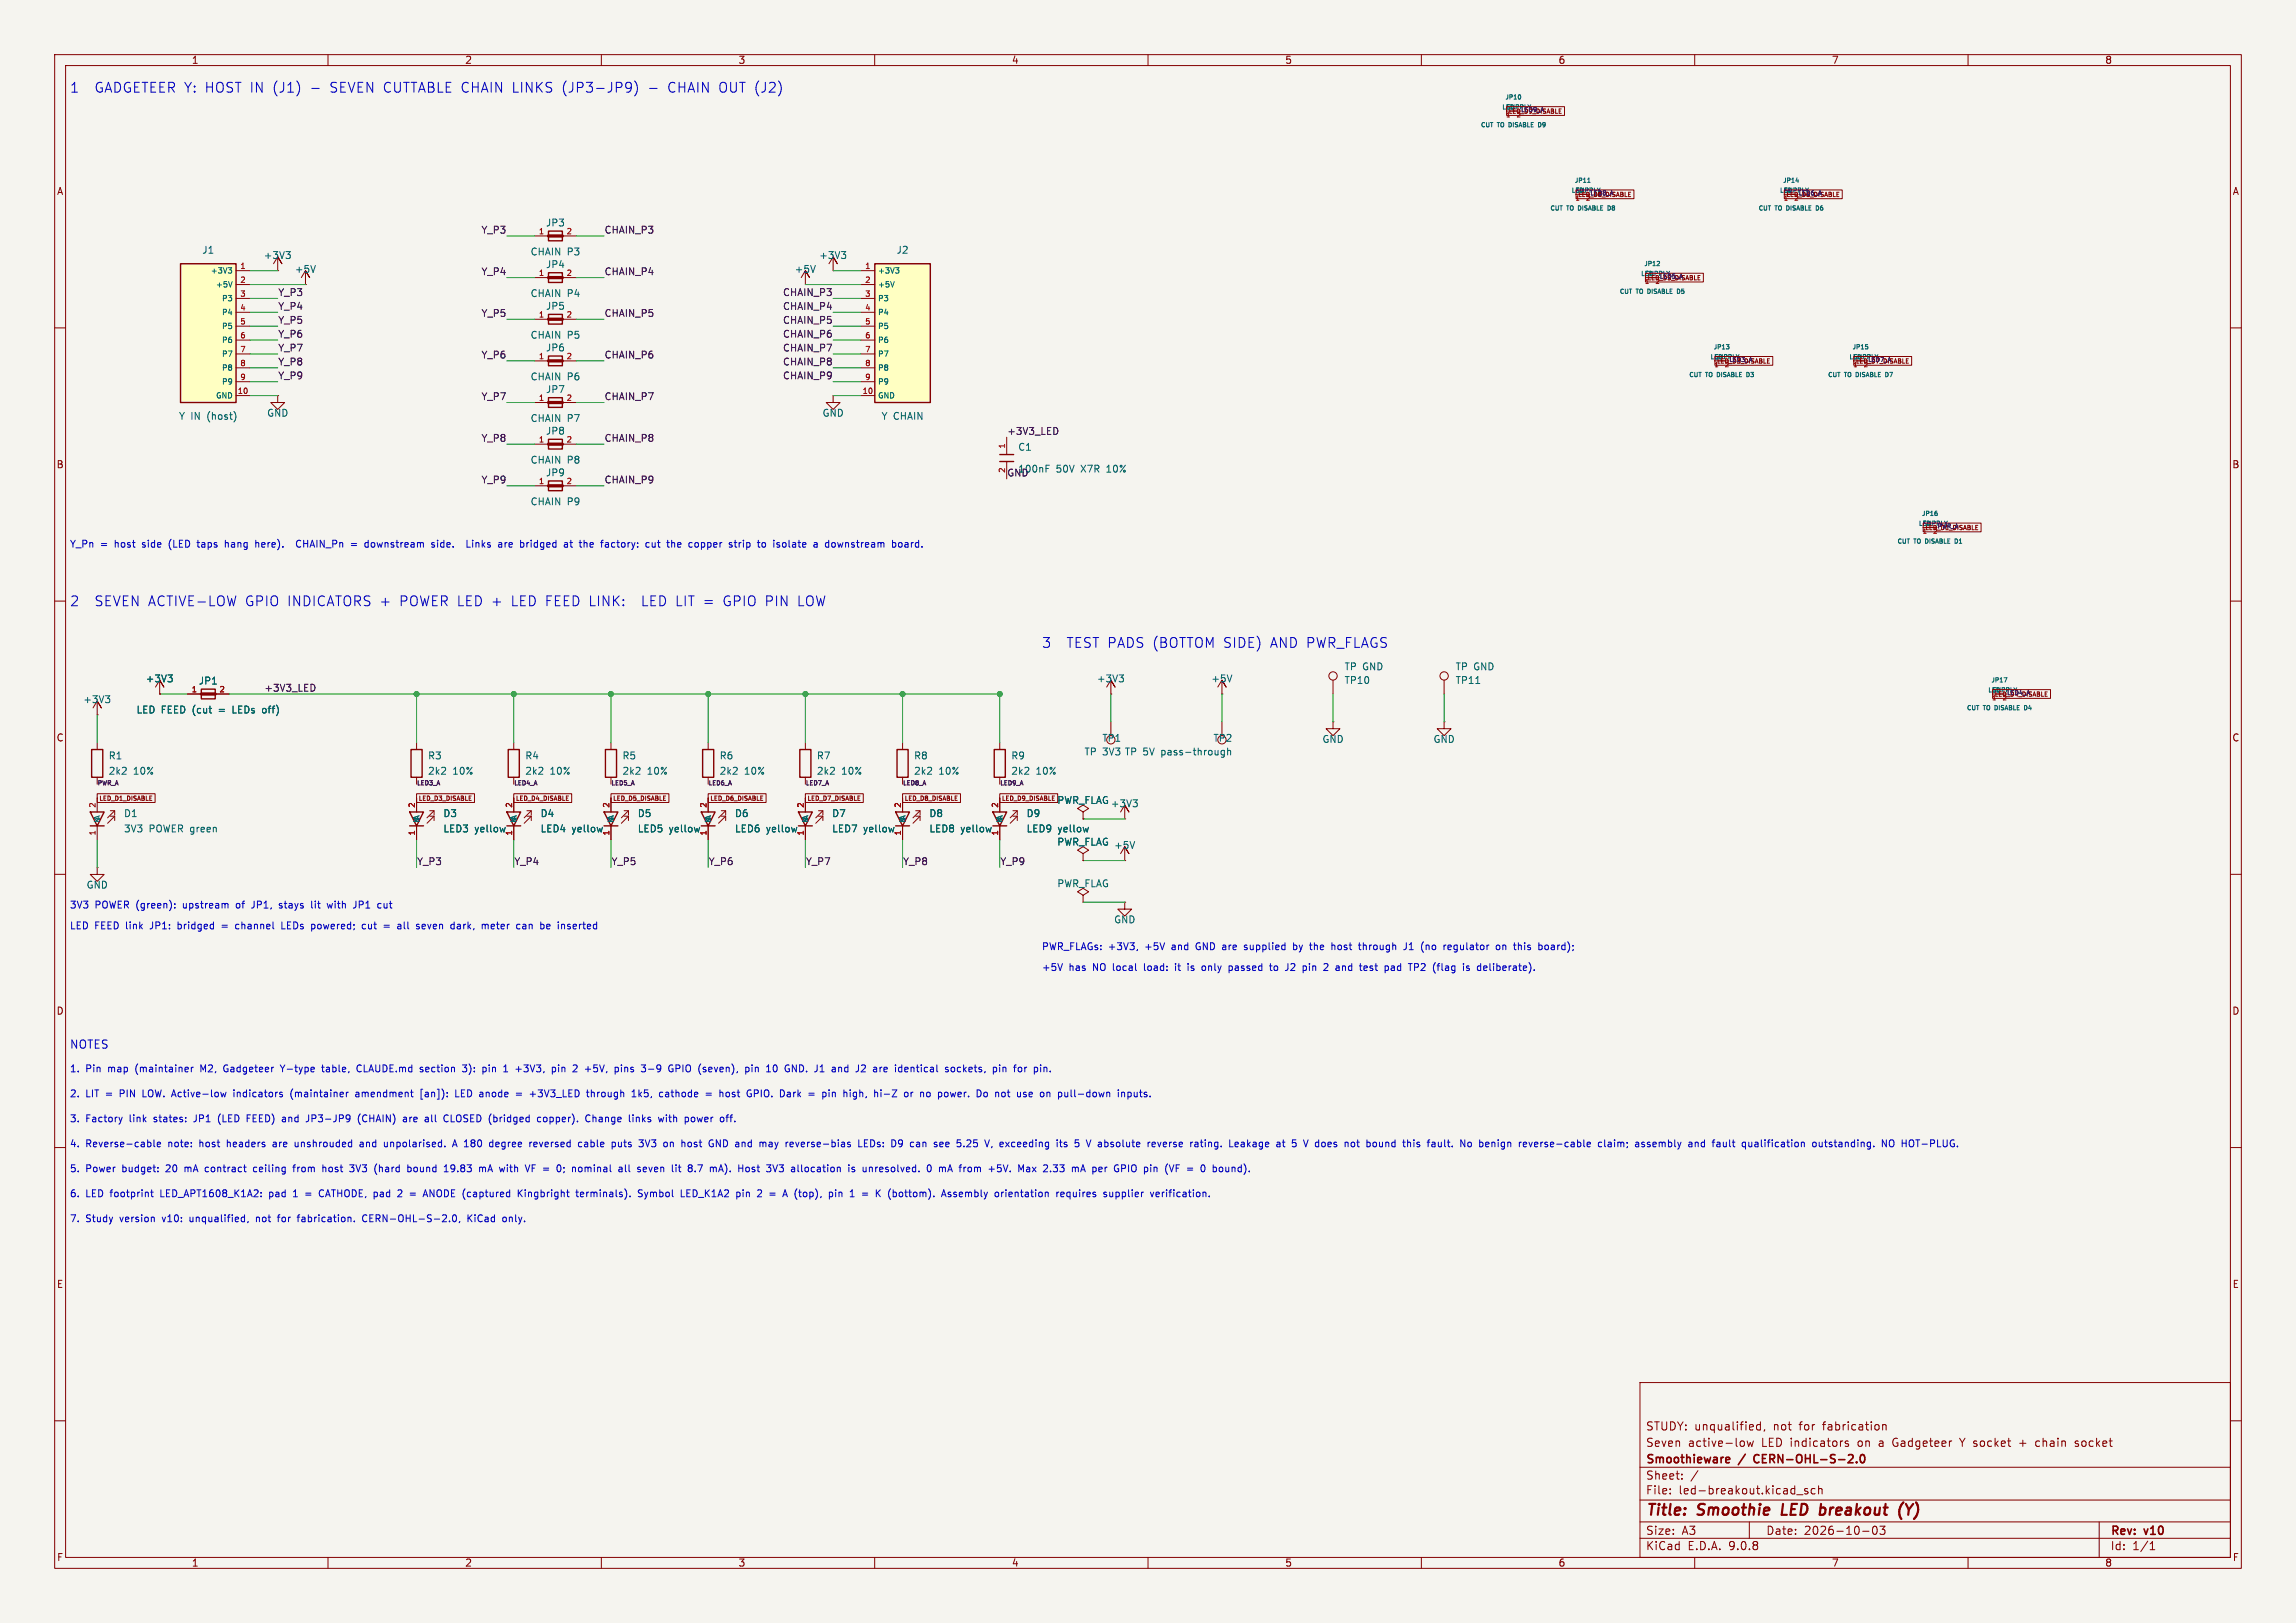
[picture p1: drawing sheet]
<svg xmlns="http://www.w3.org/2000/svg" width="420mm" height="297mm" viewBox="0 0 420 297" stroke-linecap="round" stroke-linejoin="round" font-family="sans-serif">
<defs><g id="words">
<g font-size="2.8" fill="#840000">
<text x="301" y="277.9">Title:</text>
<text x="310.6" y="277.9">Smoothie</text>
<text x="326.8" y="277.9">LED</text>
<text x="334.5" y="277.9">breakout</text>
<text x="349.8" y="277.9">(Y)</text>
</g>
<g font-size="2.5" fill="#0000c2">
<text x="12.7" y="17.2">1</text>
<text x="17.4" y="17.2">GADGETEER Y: HOST IN (J1)</text>
<text x="57.2" y="17.2">-</text>
<text x="60.9" y="17.2">SEVEN CUTTABLE CHAIN LINKS</text>
<text x="103.7" y="17.2">(JP3-JP9)</text>
<text x="119.6" y="17.2">-</text>
<text x="123.3" y="17.2">CHAIN OUT (J2)</text>
<text x="12.7" y="111.2">2</text>
<text x="17.4" y="111.2">SEVEN ACTIVE-LOW</text>
<text x="45.1" y="111.2">GPIO INDICATORS +</text>
<text x="73.6" y="111.2">POWER LED +</text>
<text x="94.2" y="111.2">LED FEED LINK:</text>
<text x="118.5" y="111.2">LED LIT =</text>
<text x="133.7" y="111.2">GPIO PIN</text>
<text x="147.5" y="111.2">LOW</text>
<text x="190.5" y="118.8">3</text>
<text x="195.2" y="118.8">TEST PADS (BOTTOM SIDE)</text>
<text x="232.7" y="118.8">AND PWR_FLAGS</text>
</g>
<text font-size="2.1" fill="#0000c2" x="12.7" y="192.2">NOTES</text>
<g font-size="2.1" fill="#840000">
<text x="301" y="262">STUDY: unqualified,</text>
<text x="324.4" y="262">not</text>
<text x="329.3" y="262">for</text>
<text x="333.8" y="262">fabrication</text>
<text x="301" y="268.2">Smoothieware</text>
<text x="301" y="265">Seven</text>
<text x="308.8" y="265">active-low</text>
<text x="318.2" y="268.2">/</text>
<text x="321.5" y="268.2">CERN-OHL-S-2.0</text>
<text x="322.3" y="265">LED indicators</text>
<text x="340.1" y="265">on</text>
<text x="344.1" y="265">a</text>
<text x="346.8" y="265">Gadgeteer</text>
<text x="359.3" y="265">Y socket</text>
<text x="370.4" y="265">+</text>
<text x="373.6" y="265">chain</text>
<text x="380.9" y="265">socket</text>
<text x="301" y="273.7">File:</text>
<text x="301" y="271">Sheet:</text>
<text x="307.1" y="273.7">led-breakout.kicad_sch</text>
<text x="301" y="281.1">Size:</text>
<text x="307.6" y="281.1">A3</text>
<text x="323" y="281.1">Date:</text>
<text x="330" y="281.1">2026-10-03</text>
<text x="386" y="281.3">Rev:</text>
<text x="392.4" y="281.3">v10</text>
<text x="301" y="283.9">KiCad</text>
<text x="308.7" y="283.9">E.D.A.</text>
<text x="316.3" y="283.9">9.0.8</text>
<text x="386" y="283.9">Id:</text>
<text x="390.1" y="283.9">1/1</text>
</g>
<g font-size="1.8" fill="#840000">
<text x="35" y="11.9">1</text>
<text x="85" y="11.9">2</text>
<text x="135" y="11.9">3</text>
<text x="185" y="11.9">4</text>
<text x="235" y="11.9">5</text>
<text x="285" y="11.9">6</text>
<text x="335" y="11.9">7</text>
<text x="385" y="11.9">8</text>
<text x="10.3" y="35.9">A</text>
<text x="408.3" y="35.9">A</text>
<text x="10.3" y="85.9">B</text>
<text x="408.2" y="85.9">B</text>
<text x="10.3" y="135.9">C</text>
<text x="408.2" y="135.9">C</text>
<text x="10.3" y="185.9">D</text>
<text x="408.2" y="185.9">D</text>
<text x="10.3" y="235.9">E</text>
<text x="408.3" y="235.9">E</text>
<text x="10.3" y="285.9">F</text>
<text x="35" y="286.9">1</text>
<text x="85" y="286.9">2</text>
<text x="135" y="286.9">3</text>
<text x="185" y="286.9">4</text>
<text x="235" y="286.9">5</text>
<text x="285" y="286.9">6</text>
<text x="335" y="286.9">7</text>
<text x="385" y="286.9">8</text>
<text x="408.3" y="285.9">F</text>
</g>
<g font-size="1.8" fill="#006464">
<text x="99.8" y="41.6">JP3</text>
<text x="36.9" y="46.6">J1</text>
<text x="48.2" y="47.6">+3V3</text>
<text x="97" y="46.9">CHAIN</text>
<text x="103.8" y="46.9">P3</text>
<text x="149.8" y="47.6">+3V3</text>
<text x="163.9" y="46.6">J2</text>
<text x="53.8" y="50.1">+5V</text>
<text x="99.8" y="49.3">JP4</text>
<text x="145.3" y="50.1">+5V</text>
<text x="97" y="54.6">CHAIN</text>
<text x="99.8" y="56.9">JP5</text>
<text x="103.8" y="54.6">P4</text>
<text x="97" y="62.2">CHAIN</text>
<text x="99.8" y="64.5">JP6</text>
<text x="103.8" y="62.2">P5</text>
<text x="97" y="69.8">CHAIN</text>
<text x="103.8" y="69.8">P6</text>
<text x="32.6" y="77">Y IN</text>
<text x="38" y="77">(host)</text>
<text x="48.8" y="76.5">GND</text>
<text x="97" y="77.4">CHAIN</text>
<text x="99.8" y="72.1">JP7</text>
<text x="103.8" y="77.4">P7</text>
<text x="150.4" y="76.5">GND</text>
<text x="161.2" y="77">Y CHAIN</text>
<text x="99.8" y="79.7">JP8</text>
<text x="186.2" y="82.7">C1</text>
<text x="97" y="85">CHAIN</text>
<text x="99.8" y="87.4">JP9</text>
<text x="103.8" y="85">P8</text>
<text x="186.2" y="86.7">100nF</text>
<text x="193.2" y="86.7">50V</text>
<text x="197.9" y="86.7">X7R</text>
<text x="202.7" y="86.7">10%</text>
<text x="97" y="92.7">CHAIN</text>
<text x="103.8" y="92.7">P9</text>
<text x="26.6" y="125.1">+3V3</text>
<text x="36.3" y="125.5">JP1</text>
<text x="200.6" y="125.1">+3V3</text>
<text x="221.5" y="125.1">+5V</text>
<text x="245.8" y="122.9">TP GND</text>
<text x="245.8" y="125.4">TP10</text>
<text x="266.2" y="122.9">TP GND</text>
<text x="266.2" y="125.4">TP11</text>
<text x="15.1" y="128.9">+3V3</text>
<text x="24.9" y="130.8">LED FEED (cut</text>
<text x="40.3" y="130.8">=</text>
<text x="43" y="130.8">LEDs</text>
<text x="48.7" y="130.8">off)</text>
<text x="201.5" y="135.9">TP1</text>
<text x="221.9" y="135.9">TP2</text>
<text x="241.8" y="136.1">GND</text>
<text x="262.1" y="136.1">GND</text>
<text x="19.8" y="139.2">R1</text>
<text x="19.8" y="142">2k2</text>
<text x="24.4" y="142">10%</text>
<text x="78.2" y="139.2">R3</text>
<text x="78.2" y="142">2k2</text>
<text x="82.8" y="142">10%</text>
<text x="96" y="139.2">R4</text>
<text x="96" y="142">2k2</text>
<text x="100.6" y="142">10%</text>
<text x="113.8" y="139.2">R5</text>
<text x="113.8" y="142">2k2</text>
<text x="118.4" y="142">10%</text>
<text x="131.5" y="139.2">R6</text>
<text x="131.5" y="142">2k2</text>
<text x="136.2" y="142">10%</text>
<text x="149.3" y="139.2">R7</text>
<text x="149.3" y="142">2k2</text>
<text x="153.9" y="142">10%</text>
<text x="167.1" y="139.2">R8</text>
<text x="167.1" y="142">2k2</text>
<text x="171.7" y="142">10%</text>
<text x="184.9" y="139.2">R9</text>
<text x="184.9" y="142">2k2</text>
<text x="189.5" y="142">10%</text>
<text x="198.3" y="138.4">TP 3V3 TP 5V</text>
<text x="212.5" y="138.4">pass-through</text>
<text x="22.6" y="149.7">D1</text>
<text x="81" y="149.7">D3</text>
<text x="98.8" y="149.7">D4</text>
<text x="116.6" y="149.7">D5</text>
<text x="134.3" y="149.7">D6</text>
<text x="152.1" y="149.7">D7</text>
<text x="169.9" y="149.7">D8</text>
<text x="187.7" y="149.7">D9</text>
<text x="193.3" y="147.3">PWR_FLAG</text>
<text x="203.1" y="147.9">+3V3</text>
<text x="22.6" y="152.5">3V3</text>
<text x="27.3" y="152.5">POWER green</text>
<text x="81" y="152.5">LED3</text>
<text x="86.8" y="152.5">yellow</text>
<text x="98.8" y="152.5">LED4</text>
<text x="104.6" y="152.5">yellow</text>
<text x="116.6" y="152.5">LED5</text>
<text x="122.4" y="152.5">yellow</text>
<text x="134.3" y="152.5">LED6</text>
<text x="140.2" y="152.5">yellow</text>
<text x="152.1" y="152.5">LED7</text>
<text x="158" y="152.5">yellow</text>
<text x="169.9" y="152.5">LED8</text>
<text x="175.7" y="152.5">yellow</text>
<text x="187.7" y="152.5">LED9</text>
<text x="193.3" y="154.9">PWR_FLAG</text>
<text x="193.5" y="152.5">yellow</text>
<text x="203.7" y="155.5">+5V</text>
<text x="15.7" y="162.8">GND</text>
<text x="193.3" y="162.6">PWR_FLAG</text>
<text x="203.7" y="169.2">GND</text>
</g>
<g font-size="1.8" fill="#0f0f0f">
<text x="88" y="42.8">Y_P3</text>
<text x="110.5" y="42.8">CHAIN_P3</text>
<text x="88" y="50.5">Y_P4</text>
<text x="110.5" y="50.5">CHAIN_P4</text>
<text x="50.8" y="59.3">Y_P5</text>
<text x="50.8" y="54.3">Y_P3</text>
<text x="50.8" y="56.8">Y_P4</text>
<text x="88" y="58.1">Y_P5</text>
<text x="110.5" y="58.1">CHAIN_P5</text>
<text x="143.1" y="54.3">CHAIN_P3</text>
<text x="143.1" y="56.8">CHAIN_P4</text>
<text x="143.1" y="59.3">CHAIN_P5</text>
<text x="50.8" y="64.4">Y_P7</text>
<text x="50.8" y="61.9">Y_P6</text>
<text x="88" y="65.7">Y_P6</text>
<text x="110.5" y="65.7">CHAIN_P6</text>
<text x="143.1" y="61.9">CHAIN_P6</text>
<text x="143.1" y="64.4">CHAIN_P7</text>
<text x="50.8" y="69.5">Y_P9</text>
<text x="50.8" y="67">Y_P8</text>
<text x="143.1" y="67">CHAIN_P8</text>
<text x="143.1" y="69.5">CHAIN_P9</text>
<text x="88" y="73.3">Y_P7</text>
<text x="110.5" y="73.3">CHAIN_P7</text>
<text x="88" y="80.9">Y_P8</text>
<text x="110.5" y="80.9">CHAIN_P8</text>
<text x="184.1" y="79.7">+3V3_LED</text>
<text x="88" y="88.6">Y_P9</text>
<text x="110.5" y="88.6">CHAIN_P9</text>
<text x="184.1" y="87.3">GND</text>
<text x="48.3" y="126.7">+3V3_LED</text>
<text x="76.2" y="158.4">Y_P3</text>
<text x="94" y="158.4">Y_P4</text>
<text x="111.8" y="158.4">Y_P5</text>
<text x="129.5" y="158.4">Y_P6</text>
<text x="147.3" y="158.4">Y_P7</text>
<text x="165.1" y="158.4">Y_P8</text>
<text x="182.9" y="158.4">Y_P9</text>
</g>
<g font-size="1.8" fill="#0000c2">
<text x="12.7" y="100.5">Y_Pn</text>
<text x="18.3" y="100.5">=</text>
<text x="21.1" y="100.5">host</text>
<text x="26.3" y="100.5">side</text>
<text x="31.4" y="100.5">(LED</text>
<text x="36.8" y="100.5">taps</text>
<text x="42" y="100.5">hang</text>
<text x="47.8" y="100.5">here).</text>
<text x="55.7" y="100.5">CHAIN_Pn</text>
<text x="65.9" y="100.5">=</text>
<text x="68.6" y="100.5">downstream</text>
<text x="81.1" y="100.5">side.</text>
<text x="87.9" y="100.5">Links</text>
<text x="93.9" y="100.5">are</text>
<text x="98.1" y="100.5">bridged</text>
<text x="106.3" y="100.5">at</text>
<text x="109.4" y="100.5">the</text>
<text x="113.5" y="100.5">factory:</text>
<text x="121.9" y="100.5">cut</text>
<text x="126" y="100.5">the</text>
<text x="130.1" y="100.5">copper</text>
<text x="137.7" y="100.5">strip</text>
<text x="143.2" y="100.5">to</text>
<text x="146.2" y="100.5">isolate</text>
<text x="153.8" y="100.5">a</text>
<text x="156.1" y="100.5">downstream</text>
<text x="168.6" y="100.5">board.</text>
<text x="12.7" y="166.6">3V3</text>
<text x="17.4" y="166.6">POWER (green):</text>
<text x="33.8" y="166.6">upstream</text>
<text x="43.7" y="166.6">of</text>
<text x="46.7" y="166.6">JP1,</text>
<text x="52" y="166.6">stays</text>
<text x="58" y="166.6">lit</text>
<text x="61.2" y="166.6">with</text>
<text x="66.2" y="166.6">JP1</text>
<text x="70.8" y="166.6">cut</text>
<text x="12.7" y="170.4">LED FEED link</text>
<text x="27.8" y="170.4">JP1:</text>
<text x="33" y="170.4">bridged</text>
<text x="44" y="170.4">channel</text>
<text x="52.6" y="170.4">LEDs</text>
<text x="58.2" y="170.4">powered;</text>
<text x="67.7" y="170.4">cut</text>
<text x="71.9" y="170.4">=</text>
<text x="74.6" y="170.4">all</text>
<text x="78.3" y="170.4">seven</text>
<text x="84.8" y="170.4">dark,</text>
<text x="90.7" y="170.4">meter</text>
<text x="97.2" y="170.4">can</text>
<text x="101.8" y="170.4">be</text>
<text x="105.2" y="170.4">inserted</text>
<text x="190.5" y="174.2">PWR_FLAGs: +3V3,</text>
<text x="190.5" y="178">+5V</text>
<text x="195.5" y="178">has</text>
<text x="200" y="178">NO local</text>
<text x="209.6" y="174.2">+5V</text>
<text x="209.8" y="178">load:</text>
<text x="214.6" y="174.2">and</text>
<text x="215.6" y="178">it</text>
<text x="218.1" y="178">is</text>
<text x="219.3" y="174.2">GND are</text>
<text x="221" y="178">only</text>
<text x="226.1" y="178">passed</text>
<text x="228.5" y="174.2">supplied</text>
<text x="233.8" y="178">to</text>
<text x="236.9" y="178">J2</text>
<text x="237.6" y="174.2">by</text>
<text x="240.2" y="178">pin</text>
<text x="240.9" y="174.2">the</text>
<text x="244.3" y="178">2</text>
<text x="245.1" y="174.2">host</text>
<text x="246.7" y="178">and</text>
<text x="250.3" y="174.2">through</text>
<text x="251.3" y="178">test</text>
<text x="256" y="178">pad</text>
<text x="258.7" y="174.2">J1</text>
<text x="260.6" y="178">TP2</text>
<text x="262.1" y="174.2">(no</text>
<text x="265.3" y="178">(flag</text>
<text x="266.4" y="174.2">regulator</text>
<text x="271" y="178">is</text>
<text x="273.8" y="178">deliberate).</text>
<text x="276.2" y="174.2">on</text>
<text x="279.7" y="174.2">this</text>
<text x="284.3" y="174.2">board);</text>
<text x="12.7" y="196.5">1.</text>
<text x="15.7" y="196.5">Pin</text>
<text x="19.9" y="196.5">map</text>
<text x="25" y="196.5">(maintainer</text>
<text x="37.2" y="196.5">M2,</text>
<text x="41.6" y="196.5">Gadgeteer</text>
<text x="52.3" y="196.5">Y-type</text>
<text x="60" y="196.5">table,</text>
<text x="66.6" y="196.5">CLAUDE.md</text>
<text x="78.3" y="196.5">section</text>
<text x="86.3" y="196.5">3):</text>
<text x="90.2" y="196.5">pin</text>
<text x="94.2" y="196.5">1</text>
<text x="96.6" y="196.5">+3V3,</text>
<text x="103.5" y="196.5">pin</text>
<text x="107.6" y="196.5">2</text>
<text x="109.9" y="196.5">+5V,</text>
<text x="115.6" y="196.5">pins</text>
<text x="120.7" y="196.5">3-9</text>
<text x="125.8" y="196.5">GPIO (seven),</text>
<text x="140.3" y="196.5">pin</text>
<text x="144.4" y="196.5">10</text>
<text x="147.9" y="196.5">GND. J1</text>
<text x="156.9" y="196.5">and</text>
<text x="161.6" y="196.5">J2</text>
<text x="164.9" y="196.5">are</text>
<text x="169.1" y="196.5">identical</text>
<text x="178.5" y="196.5">sockets,</text>
<text x="187.4" y="196.5">pin</text>
<text x="191.5" y="196.5">for</text>
<text x="12.7" y="201.1">2.</text>
<text x="15.7" y="201.1">LIT =</text>
<text x="22.2" y="201.1">PIN</text>
<text x="26.6" y="201.1">LOW. Active-low</text>
<text x="43.6" y="201.1">indicators</text>
<text x="54.2" y="201.1">(maintainer</text>
<text x="66.3" y="201.1">amendment</text>
<text x="78.4" y="201.1">[an]):</text>
<text x="85" y="201.1">LED anode</text>
<text x="96.5" y="201.1">=</text>
<text x="99.2" y="201.1">+3V3_LED</text>
<text x="109.9" y="201.1">through</text>
<text x="118.3" y="201.1">1k5,</text>
<text x="123.5" y="201.1">cathode</text>
<text x="132.2" y="201.1">=</text>
<text x="135" y="201.1">host</text>
<text x="140.2" y="201.1">GPIO.</text>
<text x="146.4" y="201.1">Dark</text>
<text x="151.8" y="201.1">=</text>
<text x="154.6" y="201.1">pin</text>
<text x="158.6" y="201.1">high,</text>
<text x="164.5" y="201.1">hi-Z</text>
<text x="170.2" y="201.1">or</text>
<text x="173.3" y="201.1">no</text>
<text x="176.8" y="201.1">power.</text>
<text x="184" y="201.1">Do</text>
<text x="187.6" y="201.1">not</text>
<text x="191.8" y="201.1">use</text>
<text x="196.3" y="201.1">on</text>
<text x="199.7" y="201.1">pull-down</text>
<text x="12.7" y="205.7">3.</text>
<text x="15.7" y="205.7">Factory</text>
<text x="23.8" y="205.7">link</text>
<text x="28.4" y="205.7">states:</text>
<text x="35.9" y="205.7">JP1</text>
<text x="40.6" y="205.7">(LED</text>
<text x="46" y="205.7">FEED)</text>
<text x="52.7" y="205.7">and</text>
<text x="57.3" y="205.7">JP3-JP9</text>
<text x="67" y="205.7">(CHAIN)</text>
<text x="75.4" y="205.7">are</text>
<text x="79.6" y="205.7">all</text>
<text x="83.3" y="205.7">CLOSED (bridged</text>
<text x="100.8" y="205.7">copper).</text>
<text x="109.8" y="205.7">Change</text>
<text x="118" y="205.7">links</text>
<text x="123.6" y="205.7">with</text>
<text x="128.6" y="205.7">power</text>
<text x="12.7" y="214.8">5.</text>
<text x="12.7" y="210.3">4.</text>
<text x="15.7" y="214.8">Power</text>
<text x="15.7" y="210.3">Reverse-cable</text>
<text x="22.5" y="214.8">budget:</text>
<text x="30.7" y="214.8">20</text>
<text x="30.9" y="210.3">note:</text>
<text x="34.3" y="214.8">mA</text>
<text x="36.8" y="210.3">host</text>
<text x="38.2" y="214.8">contract</text>
<text x="42" y="210.3">headers</text>
<text x="47.2" y="214.8">ceiling</text>
<text x="50.6" y="210.3">are</text>
<text x="54.8" y="214.8">from</text>
<text x="54.8" y="210.3">unshrouded</text>
<text x="60.3" y="214.8">host</text>
<text x="65.5" y="214.8">3V3</text>
<text x="66.9" y="210.3">and</text>
<text x="70.2" y="214.8">(hard</text>
<text x="71.5" y="210.3">unpolarised.</text>
<text x="76.4" y="214.8">bound</text>
<text x="83.4" y="214.8">19.83</text>
<text x="84.4" y="210.3">A 180</text>
<text x="90" y="214.8">mA</text>
<text x="91.4" y="210.3">degree</text>
<text x="93.9" y="214.8">with</text>
<text x="98.9" y="214.8">VF =</text>
<text x="99" y="210.3">reversed</text>
<text x="105" y="214.8">0;</text>
<text x="108" y="214.8">nominal</text>
<text x="108.1" y="210.3">cable</text>
<text x="114.4" y="210.3">puts</text>
<text x="116.7" y="214.8">all</text>
<text x="119.6" y="210.3">3V3</text>
<text x="120.4" y="214.8">seven</text>
<text x="124.3" y="210.3">on</text>
<text x="126.9" y="214.8">lit</text>
<text x="127.8" y="210.3">host</text>
<text x="130" y="214.8">8.7</text>
<text x="133" y="210.3">GND and</text>
<text x="134.2" y="214.8">mA).</text>
<text x="139.6" y="214.8">Host</text>
<text x="142.7" y="210.3">may</text>
<text x="145" y="214.8">3V3</text>
<text x="147.7" y="210.3">reverse-bias</text>
<text x="149.7" y="214.8">allocation</text>
<text x="160.4" y="214.8">is</text>
<text x="161.2" y="210.3">LEDs:</text>
<text x="163.2" y="214.8">unresolved.</text>
<text x="167.4" y="210.3">D9</text>
<text x="171.1" y="210.3">can</text>
<text x="175.2" y="214.8">0</text>
<text x="175.6" y="210.3">see</text>
<text x="177.5" y="214.8">mA</text>
<text x="180" y="210.3">5.25</text>
<text x="181.5" y="214.8">from</text>
<text x="185.4" y="210.3">V, exceeding</text>
<text x="187" y="214.8">+5V.</text>
<text x="192.7" y="214.8">Max</text>
<text x="197.5" y="214.8">2.33</text>
<text x="198.9" y="210.3">its</text>
<text x="202.4" y="210.3">5</text>
<text x="202.9" y="214.8">mA</text>
<text x="204.8" y="210.3">V absolute</text>
<text x="206.8" y="214.8">per</text>
<text x="211" y="214.8">GPIO pin</text>
<text x="216.3" y="210.3">reverse</text>
<text x="220.7" y="214.8">(VF</text>
<text x="224.3" y="210.3">rating.</text>
<text x="224.9" y="214.8">=</text>
<text x="227.7" y="214.8">0</text>
<text x="231.7" y="210.3">Leakage</text>
<text x="240.5" y="210.3">at</text>
<text x="243.6" y="210.3">5</text>
<text x="245.9" y="210.3">V does</text>
<text x="253.8" y="210.3">not</text>
<text x="258" y="210.3">bound</text>
<text x="264.9" y="210.3">this</text>
<text x="269.6" y="210.3">fault.</text>
<text x="275.8" y="210.3">No</text>
<text x="279.4" y="210.3">benign</text>
<text x="286.9" y="210.3">reverse-cable</text>
<text x="301.6" y="210.3">claim;</text>
<text x="308.6" y="210.3">assembly</text>
<text x="318.5" y="210.3">and</text>
<text x="323.1" y="210.3">fault</text>
<text x="328.7" y="210.3">qualification</text>
<text x="341.8" y="210.3">outstanding.</text>
<text x="354.7" y="210.3">NO HOT-PLUG.</text>
<text x="12.7" y="219.4">6.</text>
<text x="15.7" y="219.4">LED footprint</text>
<text x="29.6" y="219.4">LED_APT1608_K1A2:</text>
<text x="49.7" y="219.4">pad</text>
<text x="54.4" y="219.4">1</text>
<text x="59.5" y="219.4">CATHODE, pad</text>
<text x="76.7" y="219.4">=</text>
<text x="79.4" y="219.4">ANODE (captured</text>
<text x="97" y="219.4">Kingbright</text>
<text x="108" y="219.4">terminals).</text>
<text x="119.5" y="219.4">Symbol</text>
<text x="127.5" y="219.4">LED_K1A2</text>
<text x="137.8" y="219.4">pin</text>
<text x="144.3" y="219.4">=</text>
<text x="147" y="219.4">A (top),</text>
<text x="155.8" y="219.4">pin</text>
<text x="159.9" y="219.4">1</text>
<text x="162.2" y="219.4">=</text>
<text x="165" y="219.4">K</text>
<text x="167.4" y="219.4">(bottom).</text>
<text x="177.5" y="219.4">Assembly</text>
<text x="187.4" y="219.4">orientation</text>
<text x="198.8" y="219.4">requires</text>
<text x="207.7" y="219.4">supplier</text>
<text x="216.5" y="219.4">verification.</text>
<text x="12.7" y="224">7.</text>
<text x="15.7" y="224">Study</text>
<text x="22.1" y="224">version</text>
<text x="30" y="224">v10:</text>
<text x="35.2" y="224">unqualified,</text>
<text x="47.5" y="224">not</text>
<text x="51.7" y="224">for</text>
<text x="55.5" y="224">fabrication.</text>
<text x="67.6" y="224">CERN-OHL-S-2.0,</text>
<text x="87" y="224">KiCad</text>
<text x="93.7" y="224">only.</text>
</g>
<g font-size="1.4" fill="#a90000">
<text x="98.5" y="42.9">1</text>
<text x="103.5" y="42.9">2</text>
<text x="43.8" y="49.3">1</text>
<text x="43.8" y="51.8">2</text>
<text x="98.5" y="50.5">1</text>
<text x="103.5" y="50.5">2</text>
<text x="158.1" y="49.3">1</text>
<text x="158.1" y="51.8">2</text>
<text x="43.8" y="54.4">3</text>
<text x="43.8" y="56.9">4</text>
<text x="43.8" y="59.4">5</text>
<text x="98.5" y="58.2">1</text>
<text x="103.5" y="58.2">2</text>
<text x="158.1" y="54.4">3</text>
<text x="158.1" y="56.9">4</text>
<text x="158.1" y="59.4">5</text>
<text x="43.8" y="62">6</text>
<text x="43.8" y="64.5">7</text>
<text x="98.5" y="65.8">1</text>
<text x="103.5" y="65.8">2</text>
<text x="158.1" y="62">6</text>
<text x="158.1" y="64.5">7</text>
<text x="43.8" y="67.1">8</text>
<text x="43.8" y="69.6">9</text>
<text x="158.1" y="67.1">8</text>
<text x="158.1" y="69.6">9</text>
<text x="43.4" y="72.1">10</text>
<text x="98.5" y="73.4">1</text>
<text x="103.5" y="73.4">2</text>
<text x="157.7" y="72.1">10</text>
<text x="98.5" y="81">1</text>
<text x="103.5" y="81">2</text>
<text x="183.9" y="82.2" transform="rotate(-90 183.9 82.2)">1</text>
<text x="98.5" y="88.6">1</text>
<text x="103.5" y="88.6">2</text>
<text x="183.9" y="86.6" transform="rotate(-90 183.9 86.6)">2</text>
<text x="35" y="126.7">1</text>
<text x="40" y="126.7">2</text>
<text x="17.5" y="147.9" transform="rotate(-90 17.5 147.9)">2</text>
<text x="75.9" y="147.9" transform="rotate(-90 75.9 147.9)">2</text>
<text x="93.7" y="147.9" transform="rotate(-90 93.7 147.9)">2</text>
<text x="111.5" y="147.9" transform="rotate(-90 111.5 147.9)">2</text>
<text x="129.3" y="147.9" transform="rotate(-90 129.3 147.9)">2</text>
<text x="147.1" y="147.9" transform="rotate(-90 147.1 147.9)">2</text>
<text x="164.8" y="147.9" transform="rotate(-90 164.8 147.9)">2</text>
<text x="182.6" y="147.9" transform="rotate(-90 182.6 147.9)">2</text>
<text x="17.5" y="153" transform="rotate(-90 17.5 153)">1</text>
<text x="75.9" y="153" transform="rotate(-90 75.9 153)">1</text>
<text x="93.7" y="153" transform="rotate(-90 93.7 153)">1</text>
<text x="111.5" y="153" transform="rotate(-90 111.5 153)">1</text>
<text x="129.3" y="153" transform="rotate(-90 129.3 153)">1</text>
<text x="147.1" y="153" transform="rotate(-90 147.1 153)">1</text>
<text x="164.8" y="153" transform="rotate(-90 164.8 153)">1</text>
<text x="182.6" y="153" transform="rotate(-90 182.6 153)">1</text>
</g>
<g font-size="1.4" fill="#006464">
<text x="38.4" y="50.3">+3V3</text>
<text x="39.4" y="52.8">+5V</text>
<text x="160.5" y="50.3">+3V3</text>
<text x="160.5" y="52.8">+5V</text>
<text x="40.5" y="55.3">P3</text>
<text x="40.5" y="57.9">P4</text>
<text x="160.5" y="55.3">P3</text>
<text x="160.5" y="57.9">P4</text>
<text x="40.5" y="60.4">P5</text>
<text x="40.5" y="63">P6</text>
<text x="40.5" y="65.5">P7</text>
<text x="160.5" y="60.4">P5</text>
<text x="160.5" y="63">P6</text>
<text x="160.5" y="65.5">P7</text>
<text x="40.5" y="68">P8</text>
<text x="40.5" y="70.6">P9</text>
<text x="160.5" y="68">P8</text>
<text x="160.5" y="70.6">P9</text>
<text x="39.4" y="73.1">GND</text>
<text x="160.5" y="73.1">GND</text>
<text x="18.5" y="150.6" transform="rotate(-90 18.5 150.6)">KA</text>
<text x="76.9" y="150.6" transform="rotate(-90 76.9 150.6)">KA</text>
<text x="94.7" y="150.6" transform="rotate(-90 94.7 150.6)">KA</text>
<text x="112.5" y="150.6" transform="rotate(-90 112.5 150.6)">KA</text>
<text x="130.3" y="150.6" transform="rotate(-90 130.3 150.6)">KA</text>
<text x="148" y="150.6" transform="rotate(-90 148 150.6)">KA</text>
<text x="165.8" y="150.6" transform="rotate(-90 165.8 150.6)">KA</text>
<text x="183.6" y="150.6" transform="rotate(-90 183.6 150.6)">KA</text>
</g>
<g font-size="1.1" fill="#006464">
<text x="270.8" y="23.5">CUT</text>
<text x="273.9" y="23.5">TO</text>
<text x="275.2" y="18.4">JP10</text>
<text x="276.3" y="23.5">DISABLE</text>
<text x="282" y="23.5">D9</text>
<text x="287.9" y="33.6">JP11</text>
<text x="326" y="33.6">JP14</text>
<text x="283.5" y="38.7">CUT</text>
<text x="286.6" y="38.7">TO</text>
<text x="289" y="38.7">DISABLE</text>
<text x="294.7" y="38.7">D8</text>
<text x="321.6" y="38.7">CUT</text>
<text x="324.7" y="38.7">TO</text>
<text x="327.1" y="38.7">DISABLE</text>
<text x="332.8" y="38.7">D6</text>
<text x="296.2" y="54">CUT</text>
<text x="299.3" y="54">TO</text>
<text x="300.6" y="48.9">JP12</text>
<text x="301.7" y="54">DISABLE</text>
<text x="307.4" y="54">D5</text>
<text x="313.3" y="64.1">JP13</text>
<text x="338.7" y="64.1">JP15</text>
<text x="308.9" y="69.2">CUT</text>
<text x="312" y="69.2">TO</text>
<text x="314.4" y="69.2">DISABLE</text>
<text x="320.1" y="69.2">D3</text>
<text x="334.3" y="69.2">CUT</text>
<text x="337.4" y="69.2">TO</text>
<text x="339.8" y="69.2">DISABLE</text>
<text x="345.5" y="69.2">D7</text>
<text x="351.4" y="94.6">JP16</text>
<text x="347" y="99.7">CUT</text>
<text x="350.1" y="99.7">TO</text>
<text x="352.5" y="99.7">DISABLE</text>
<text x="358.2" y="99.7">D1</text>
<text x="364.1" y="125.1">JP17</text>
<text x="359.7" y="130.2">CUT</text>
<text x="362.8" y="130.2">TO</text>
<text x="365.2" y="130.2">DISABLE</text>
<text x="370.9" y="130.2">D4</text>
</g>
<g font-size="1.1" fill="#840000">
<text x="274.7" y="20.1">LED</text>
<text x="275.9" y="21">LED_D9_DISABLE</text>
<text x="277.3" y="21.8">2</text>
<text x="287.4" y="35.3">LED</text>
<text x="325.5" y="35.3">LED</text>
<text x="288.6" y="36.2">LED_D8_DISABLE</text>
<text x="290" y="37.1">2</text>
<text x="326.7" y="36.2">LED_D6_DISABLE</text>
<text x="328.1" y="37.1">2</text>
<text x="300.1" y="50.5">LED</text>
<text x="301.3" y="51.5">LED_D5_DISABLE</text>
<text x="302.7" y="52.3">2</text>
<text x="312.8" y="65.8">LED</text>
<text x="338.2" y="65.8">LED</text>
<text x="314" y="66.7">LED_D3_DISABLE</text>
<text x="315.4" y="67.6">2</text>
<text x="339.4" y="66.7">LED_D7_DISABLE</text>
<text x="340.8" y="67.6">2</text>
<text x="350.9" y="96.3">LED</text>
<text x="351.6" y="96.3">SUPPLY</text>
<text x="352.1" y="97.2">LED_D1_DISABLE</text>
<text x="353.5" y="98">2</text>
<text x="363.6" y="126.7">LED</text>
<text x="364.8" y="127.7">LED_D4_DISABLE</text>
<text x="366.2" y="128.5">2</text>
<text x="18.1" y="146.7">LED_D1_DISABLE</text>
<text x="76.5" y="146.7">LED_D3_DISABLE</text>
<text x="94.3" y="146.7">LED_D4_DISABLE</text>
<text x="112.1" y="146.7">LED_D5_DISABLE</text>
<text x="129.8" y="146.7">LED_D6_DISABLE</text>
<text x="147.6" y="146.7">LED_D7_DISABLE</text>
<text x="165.4" y="146.7">LED_D8_DISABLE</text>
<text x="183.2" y="146.7">LED_D9_DISABLE</text>
</g>
<g font-size="1.1" fill="#a90000">
<text x="275.4" y="21.8">1</text>
<text x="288.1" y="37.1">1</text>
<text x="326.2" y="37.1">1</text>
<text x="300.8" y="52.3">1</text>
<text x="313.5" y="67.6">1</text>
<text x="338.9" y="67.6">1</text>
<text x="351.6" y="98">1</text>
<text x="364.3" y="128.5">1</text>
</g>
<g font-size="1.1" fill="#0f0f0f">
<text x="275.4" y="20.1">SUPPLY</text>
<text x="278.1" y="20.7">LED9_A</text>
<text x="288.1" y="35.3">SUPPLY</text>
<text x="290.8" y="36">LED8_A</text>
<text x="326.2" y="35.3">SUPPLY</text>
<text x="328.9" y="36">LED6_A</text>
<text x="300.8" y="50.5">SUPPLY</text>
<text x="303.5" y="51.2">LED5_A</text>
<text x="313.5" y="65.8">SUPPLY</text>
<text x="338.9" y="65.8">SUPPLY</text>
<text x="316.2" y="66.4">LED3_A</text>
<text x="341.6" y="66.4">LED7_A</text>
<text x="354.3" y="96.9">PWR_A</text>
<text x="364.3" y="126.7">SUPPLY</text>
<text x="367" y="127.4">LED4_A</text>
<text x="17.8" y="143.9">PWR_A</text>
<text x="76.2" y="143.9">LED3_A</text>
<text x="94" y="143.9">LED4_A</text>
<text x="111.8" y="143.9">LED5_A</text>
<text x="129.5" y="143.9">LED6_A</text>
<text x="147.3" y="143.9">LED7_A</text>
<text x="165.1" y="143.9">LED8_A</text>
<text x="182.9" y="143.9">LED9_A</text>
</g>
</g></defs>
<path d="M0 0h420v297h-420z" fill="#f5f4ef" stroke="#f5f4ef" stroke-width=".18"/>
<g fill="none" stroke="#840000" stroke-width=".18">
<path d="M10 10h400v277h-400zM12 12h396v273h-396zM60 10v2M110 10v2M160 10v2M210 10v2M260 10v2M310 10v2M360 10v2M55.1 50.8l.8-1.3 .7 1.3-.7-1.3v2.6M55.9 52.1h.1M97.8 50.8h2.5"/>
<path d="M97.8 58.4h2.5M102.9 50.8h2.5M102.9 58.4h2.5M10 60h2M50.8 72.4v1.3h1.3l-1.3 1.2-1.3-1.2h1.3M50.8 72.4h.1M97.8 66h2.5M97.8 73.7h2.5M102.9 66h2.5M102.9 73.7h2.5M408 60h2M97.8 81.3h2.5"/>
<path d="M97.8 88.9h2.5M102.9 81.3h2.5M102.9 88.9h2.5M10 110h2M408 110h2M76.2 135.9v1.3M202.4 125.7l.8-1.2 .8 1.2-.8-1.2v2.5M203.2 127h.1M203.2 132.1v2.5M222.8 125.7l.7-1.2 .8 1.2-.8-1.2v2.5M223.5 127h.1M223.5 132.1v2.5"/>
<path d="M243.8 132.1v1.3h1.3l-1.3 1.2-1.2-1.2h1.2M243.8 132.1h.1M243.8 124.5v2.5M264.2 132.1v1.3h1.2l-1.2 1.2-1.3-1.2h1.3M264.2 132.1h.1M264.2 124.5v2.5M10 160h2M76.2 142.2v1.3M205 156.2l.7-1.3 .8 1.3-.8-1.3v2.6M205 148.6l.7-1.3 .8 1.3-.8-1.3v2.6M205.7 157.5h.1M205.7 149.9h.1"/>
<path d="M408 160h2M10 210h2M408 210h2M300 253h108v32h-108zM10 260h2M300 278.5h108M300 274.5h108M300 268.5h108M305.5 273.2v.2M305.5 272.5v.1M307.7 270.5v.2M307.7 269.8v.1"/>
<path d="M310.6 269.1l-1.3 1.9M318.6 263.7l.3 .1 .2 .2-.1 .5-.4 .2M319.6 263.7l.3 1 .3-.7 .2 .7 .3-1M320 278.5v3M322 260.2v1.5M322 260.8l-.4-.1-.3 .3v.4l.1 .2h.6M322.8 261.6l-.1 .3M328.7 273.5h1.1M330.7 272.5l-.4-.1-.2 .2 .1 .2 .5 .2v.3h-.6M332 272.5l-.4-.1-.3 .3v.4l.1 .2h.6M332.7 272.5l.2-.1 .3 .1 .1 .9M332.7 271.9v1.5"/>
<path d="M338.1 263.8l-.4-.1-.2 .2 .1 .2 .5 .2v.3h-.6M342.7 279.4l.2-.1a.8 .8 0 0 1 .5 .7 .8 .8 0 0 1-.5 .8l-.2-.2-.2-.4zM343.9 279.3h.9l-.5 .6 .4 .1v.6l-.2 .2h-.4l-.2-.2M344.4 260.8l.2-.1 .3 .1 .1 .9M344.4 260.7v1M358.4 263.2l.5 .8M369.4 264.1h1.2M372.9 263.7l-.4 .1-.1 .2v.5l.5 .2M380.2 263.8l-.4-.1-.2 .2 .1 .2 .5 .2v.3h-.6M384 278.5v6.5M408 260h2M60 285v2"/>
<path d="M110 285v2M160 285v2M210 285v2M260 285v2M300 281.5h108M310 285v2M340.7 280.2h1.2M360 285v2M393.3 283.6h.9M393.3 282.5l.4-.4v1.5"/>
<circle cx="243.8" cy="123.7" r=".76"/>
<circle cx="264.2" cy="123.7" r=".76"/>
</g>
<path d="M326.2 275.2l-.3 2h1M333.2 275.9l.6 .1M333.7 277l-.3 .2M347.5 277.4l.3 .6M348.2 274.9l-.5 .6-.2 .8M348.6 275.2l.6 1.1" fill="none" stroke="#840000" stroke-width=".4"/>
<path d="M315.9 266.7l.4 .1 .1 .2-.7 .2M316.3 267.6l-.4 .1M321 266.4l-.2 .4 .2 .7M338 267.7h1M338.9 266.3v.5M339.6 267.5v.2M340.4 266.3l.2-.1a.8 .8 0 0 1 .5 .7 .8 .8 0 0 1-.5 .8l-.2-.2-.1-.4z" fill="none" stroke="#840000" stroke-width=".3"/>
<g fill="none" stroke="#006464" stroke-width=".18">
<path d="M57.7 48.6l-.4 1.2M341.3 63.1h.3M341.6 63.4v.4M345.2 68.2l-.3-.1v.8h.3M204.7 123.5h.8l-.4 .5M205.3 124l.2 .2v.3l-.2 .3M223.4 137.9l.2 .3 .4-.1M224 137.3v1l-.3 .3-.3-.1M224 137.4l-.4-.1-.2 .3M224.6 137.4l.1-.1 .3 .1 .1 .8M224.6 136.9v1.3M225.3 123.5l-.4 1.3"/>
<path d="M270 125.1h.7M207.3 146.4h.7l-.4 .5M207.6 154l-.5 1.3M207.8 146.9l.2 .2v.3l-.2 .2"/>
</g>
<path d="M100.3 50.8h2.6M100.3 58.4h2.6M100.3 66h2.6M100.3 73.7h2.6M100.3 81.3h2.6M100.3 88.9h2.6" fill="none" stroke="#840000" stroke-width=".6"/>
<path d="M100.3 49.9h2.6v1.8h-2.6zM100.3 57.5h2.6v1.8h-2.6zM100.3 65.2h2.6v1.7h-2.6zM100.3 72.8h2.6v1.7h-2.6zM100.3 80.4h2.6v1.8h-2.6zM100.3 88h2.6v1.8h-2.6zM75.2 137.2h2v5h-2z" fill="none" stroke="#840000" stroke-width=".25"/>
<path d="M33 48.3h10.2v25.4h-10.2z" fill="#ffffc2"/>
<g fill="none" stroke="#840000" stroke-width=".25">
<path d="M33 48.3h10.2v25.4h-10.2zM100.3 42.3h2.6v1.8h-2.6zM182.9 83.2h2.5M182.9 84.5h2.5M36.8 126.1h2.6v1.8h-2.6zM93 137.2h2v5h-2zM110.7 137.2h2.1v5h-2.1zM128.5 137.2h2.1v5h-2.1zM146.3 137.2h2v5h-2zM164.1 137.2h2v5h-2zM181.9 137.2h2v5h-2zM16.5 148.6h2.5l-1.2 2.5z"/>
<path d="M16.5 151.1h2.5M74.9 148.6h2.6l-1.3 2.5zM74.9 151.1h2.6M92.7 148.6h2.5l-1.2 2.5zM92.7 151.1h2.5M110.5 148.6h2.5l-1.2 2.5zM110.5 151.1h2.5M128.3 148.6h2.5l-1.3 2.5zM128.3 151.1h2.5M146 148.6h2.6l-1.3 2.5zM146 151.1h2.6M163.8 148.6h2.6l-1.3 2.5z"/>
<path d="M163.8 151.1h2.6M181.6 148.6h2.5l-1.2 2.5zM181.6 151.1h2.5"/>
</g>
<g fill="none" stroke="#840000" stroke-width=".18">
<path d="M43.2 49.5h2.5M43.2 52.1h2.5M43.2 54.6h2.5M43.2 57.2h2.5M43.2 59.7h2.5M50 48.3l.8-1.3 .8 1.3-.8-1.3v2.5M50.8 49.5h.1M97.8 43.2h2.5M102.9 43.2h2.5M146.6 50.8l.7-1.3 .8 1.3-.8-1.3v2.6M147.3 52.1h.1M151.6 48.3l.8-1.3 .8 1.3-.8-1.3v2.5"/>
<path d="M152.4 49.5h.1M43.2 62.2h2.5M43.2 64.8h2.5M43.2 67.3h2.5M43.2 69.9h2.5M43.2 72.4h2.5M152.4 72.4v1.3h1.3l-1.3 1.2-1.3-1.2h1.3M152.4 72.4h.1M184.1 80v3.2M184.1 84.5v3.1M17 129.5l.8-1.2 .7 1.2-.7-1.2v2.5M17.8 130.8h.1"/>
<path d="M28.4 125.7l.8-1.2 .8 1.2-.8-1.2v2.5M29.2 127h.1M34.3 127h2.5M39.4 127h2.5M94 135.9v1.3M111.8 135.9v1.3M129.5 135.9v1.3M147.3 135.9v1.3M165.1 135.9v1.3M182.9 135.9v1.3M17.8 158.8v1.2h1.2l-1.2 1.3-1.3-1.3h1.3M17.8 158.8h.1"/>
<path d="M17.8 146.1v2.5M17.8 151.1v2.6M20.2 148.4h.8v.8M20.2 149.4h.8v.8M21 148.4l-1.3 1.3M21 149.4l-1.3 1.3M76.2 146.1v2.5M76.2 151.1v2.6M78.6 148.4h.8v.8M78.6 149.4h.8v.8M79.4 148.4l-1.3 1.3M79.4 149.4l-1.3 1.3"/>
<path d="M94 142.2v1.3M94 146.1v2.5M94 151.1v2.6M96.4 148.4h.8v.8M96.4 149.4h.8v.8M97.2 148.4l-1.3 1.3M97.2 149.4l-1.3 1.3M111.8 142.2v1.3M111.8 146.1v2.5M111.8 151.1v2.6M114.2 148.4h.8v.8M114.2 149.4h.8v.8"/>
<path d="M115 148.4l-1.3 1.3M115 149.4l-1.3 1.3M129.5 142.2v1.3M129.5 146.1v2.5M129.5 151.1v2.6M131.9 148.4h.8v.8M131.9 149.4h.8v.8M132.7 148.4l-1.3 1.3M132.7 149.4l-1.3 1.3M147.3 142.2v1.3M147.3 146.1v2.5M147.3 151.1v2.6"/>
<path d="M149.7 148.4h.8v.8M149.7 149.4h.8v.8M150.5 148.4l-1.3 1.3M150.5 149.4l-1.3 1.3M165.1 142.2v1.3M165.1 146.1v2.5M165.1 151.1v2.6M167.5 148.4h.8v.8M167.5 149.4h.8v.8M168.3 148.4l-1.3 1.3M168.3 149.4l-1.3 1.3M182.9 142.2v1.3"/>
<path d="M182.9 146.1v2.5M182.9 151.1v2.6M185.3 148.4h.8v.8M185.3 149.4h.8v.8M186.1 148.4l-1.3 1.3M186.1 149.4l-1.3 1.3M198.1 148.6l1-.6-1-.7-1 .7 1 .6v1.3M198.1 149.9h.1M198.1 156.2l1-.6-1-.7-1 .7 1 .6v1.3M198.1 157.5h.1M198.1 163.8l1-.6-1-.6-1 .6 1 .6v1.3M198.1 165.1h.1"/>
<path d="M205.7 165.1v1.3h1.3l-1.3 1.2-1.2-1.2h1.2M205.7 165.1h.1"/>
</g>
<g fill="none" stroke="#006464" stroke-width=".18">
<path d="M278.1 17.4v.7M281.7 22.5l-.3-.1v.8h.3M290.4 33.4h.5M294.4 37.7h-.3v.8l.3-.1M328.5 33.1h.5M332.5 37.7h-.3v.8l.3-.1M41.8 49h.6l-.4 .4 .3 .1 .1 .3-.2 .2h-.3M42.5 51.5l-.4 1M52.3 46h.8l-.4 .5M52.9 46.5l.2 .3v.3l-.2 .2M149.1 48.6l-.4 1.2M153.9 46h.8l-.4 .5"/>
<path d="M154.5 46.5l.2 .3v.3l-.2 .2M303.5 47.9h.1M303.5 47.9v.3l-.4 .4h.5M307.1 52.9h-.3v.8h.3M43 75.7l.1 .4-.1 .8M315.8 63.1h.5l-.3 .3M316.2 63.4v.4M319.8 68.2l-.3-.1v.8h.3M191.3 85.7h.5M191.3 85.1h.6M354.3 93.9v.4M357.9 98.7l-.3-.1v.8h.3"/>
<path d="M19.3 127.3h.8l-.4 .5M19.8 127.8l.3 .2v.3l-.3 .3M30.7 123.5h.8l-.4 .5M31.3 124l.2 .2v.3l-.2 .3M48.1 129.7l-.1 .2 .1 .5M366.6 124h.5l-.3 .8M370.6 129.1h-.3v.8h.3M92.4 151.4l-.2 .8M110.2 151.4l-.2 .8M128 151.4l-.3 .8M145.8 151.4l-.3 .8M163.5 151.4l-.2 .8"/>
<path d="M181.3 151.4l-.2 .8M199.1 151.4l-.2 .8"/>
</g>
<path d="M100.3 43.2h2.6M36.8 127h2.6" fill="none" stroke="#840000" stroke-width=".6"/>
<path d="M160 48.3h10.2v25.4h-10.2z" fill="#ffffc2"/>
<path d="M160 48.3h10.2v25.4h-10.2zM16.8 137.2h2v5h-2z" fill="none" stroke="#840000" stroke-width=".25"/>
<g fill="none" stroke="#840000" stroke-width=".18">
<path d="M275.6 19.5h10.6v1.6h-10.6zM288.3 34.8h10.6v1.6h-10.6zM326.4 34.8h10.6v1.6h-10.6zM157.5 49.5h2.5M157.5 52.1h2.5M157.5 54.6h2.5M157.5 57.2h2.5M157.5 59.7h2.5M301 50h10.6v1.6h-10.6zM157.5 62.2h2.5M157.5 64.8h2.5M157.5 67.3h2.5"/>
<path d="M157.5 69.9h2.5M157.5 72.4h2.5M313.7 65.2h10.6v1.6h-10.6zM339.1 65.2h10.6v1.6h-10.6zM351.8 95.7h10.6v1.6h-10.6zM17.8 135.9v1.3M29.2 127h.1M34.3 127h2.5M39.4 127h2.5M364.5 126.2h10.6v1.6h-10.6zM17.8 145.2h10.6v1.7h-10.6zM17.8 142.2v1.3"/>
<path d="M76.2 145.2h10.6v1.7h-10.6zM76.2 146.1v2.5M76.2 151.1v2.6M94 145.2h10.6v1.7h-10.6zM94 146.1v2.5M94 151.1v2.6M111.8 145.2h10.6v1.7h-10.6zM111.8 146.1v2.5M111.8 151.1v2.6M129.5 145.2h10.6v1.7h-10.6zM129.5 146.1v2.5M129.5 151.1v2.6"/>
<path d="M147.3 145.2h10.6v1.7h-10.6zM147.3 146.1v2.5M147.3 151.1v2.6M165.1 145.2h10.6v1.7h-10.6zM165.1 146.1v2.5M165.1 151.1v2.6M182.9 145.2h10.6v1.7h-10.6zM182.9 146.1v2.5M182.9 151.1v2.6M198.1 157.5h.1M198.1 149.9h.1"/>
</g>
<g fill="none" stroke="#006464" stroke-width=".18">
<path d="M163.6 51.5l-.4 1M163.8 49h.6l-.3 .4M164.2 49.4l.2 .2v.2l-.2 .2M30.7 123.5h.8l-.4 .5M31.3 124l.2 .2v.3l-.2 .3M48.1 129.7l-.1 .2 .1 .5M92.4 151.4l-.2 .8M110.2 151.4l-.2 .8M128 151.4l-.3 .8M145.8 151.4l-.3 .8M163.5 151.4l-.2 .8M181.3 151.4l-.2 .8"/>
<path d="M199.1 151.4l-.2 .8"/>
</g>
<path d="M193.3 78.3l.2 .5-.2 .6M57.4 125.3l.2 .5-.2 .6" fill="none" stroke="#0f0f0f" stroke-width=".18"/>
<g fill="none" stroke="#009600" stroke-width=".18">
<path d="M45.7 59.7h5.1M45.7 54.6h5.1M45.7 52.1h10.2M45.7 57.2h5.1M45.7 49.5h5.1M92.7 58.4h5.1M92.7 43.2h5.1M92.7 50.8h5.1M105.4 58.4h5.1M105.4 43.2h5.1M105.4 50.8h5.1M147.3 52.1h10.2"/>
<path d="M152.4 59.7h5.1M152.4 54.6h5.1M152.4 57.2h5.1M152.4 49.5h5.1M45.7 64.8h5.1M45.7 72.4h5.1M45.7 69.9h5.1M45.7 67.3h5.1M45.7 62.2h5.1M92.7 66h5.1M92.7 73.7h5.1M105.4 66h5.1"/>
<path d="M105.4 73.7h5.1M152.4 64.8h5.1M152.4 72.4h5.1M152.4 69.9h5.1M152.4 67.3h5.1M152.4 62.2h5.1M92.7 81.3h5.1M92.7 88.9h5.1M105.4 81.3h5.1M105.4 88.9h5.1M17.8 130.8v5.1M29.2 127h5.1"/>
<path d="M41.9 127h141v8.9M76.2 127v8.9M94 127v8.9M111.8 127v8.9M129.5 127v8.9M147.3 127v8.9M165.1 127v8.9M203.2 127v5.1M223.5 127v5.1M243.8 127v5.1M264.2 127v5.1M17.8 153.7v5.1"/>
<path d="M76.2 153.7v5.1M94 153.7v5.1M111.8 153.7v5.1M129.5 153.7v5.1M147.3 153.7v5.1M165.1 153.7v5.1M182.9 153.7v5.1M198.1 149.9h7.6M198.1 157.5h7.6M198.1 165.1h7.6"/>
</g>
<g fill="none" stroke="#0000c2" stroke-width=".18">
<path d="M116.1 14.8a2.06 2.06 0 0 1 0 2.8M122.5 15.3l-.2 .5 .2 .8M36 99.3h.5M36.2 98.9l.1 1.2M41.2 98.9v1.2M41.6 99.3l-.4 .1M46.8 99.4l.4-.1 .1 .2M46.8 98.9v1.2M55 99a.6 .6 0 0 0-.8 .4 .6 .6 0 0 0 .6 .7l.2-.1M64.3 99.5h.9M64.3 99.8h.9M67.3 98.9v1.2"/>
<path d="M68.1 99.3l-.2 .2v.4l.2 .2M79.4 99.3h-.3l-.1 .2v.1l.4 .2v.3h-.4M80 98.9v.1M80 99.3v.8M85.4 98.9v1.2h.6M86.5 98.9v.1M86.5 99.3v.8M87.1 99.3v.8M87.4 99.3l-.3 .1M92.7 99.3h-.2M93.5 99.3h-.2l-.2 .2 .1 .6h.3M93.7 99.6l-.6 .1"/>
<path d="M95.2 98.9v1.2M97.2 98.9v.1M97.2 99.3v.8M104.2 99.3h.5M108.4 99.3l.1 .3-.6 .1M112.3 99.3h.2M112.8 99.3h.5M119.8 99.3v.8M120.3 99.3h.4M120.4 98.9v1.1l.3 .1M129.5 99.3v1.3M129.8 99.3h-.3"/>
<path d="M134.5 98.9v1.1M136 98.9v.1M136.6 99.3h.4l.2 .2M136.6 99.3v1.3M137.2 99.9l-.2 .2h-.4M141.6 98.9v.1M142.6 99.3h-.3l-.2 .2 .5 .4M142.6 100l-.1 .1h-.4M145.1 99.3h.3l.1 .2v.6M145.5 99.6h-.4M152.2 99.4l.2-.1 .3 .1 .1 .5-.1 .2h-.3l-.2-.1zM153.2 99.3l.3 .8"/>
<path d="M166.7 99.3v.8M167.1 99.3l-.4 .2M168 99.3h-.3l-.3 .2 .2 .6h.4M104.5 100.1h.2M108.5 100.1h-.1M112.5 100.1h-.2M117.6 109v1.8h.9M119.8 100l-.1 .1M129.5 100.1h.3M133.1 109a.97 .97 0 0 0-.7 .9 .97 .97 0 0 0 .7 .9M145.5 100.1h-.4M146.2 110.8h.8"/>
<path d="M32 166.1v.1M32 165.4v.1M40.6 169.3h1M40.6 169.7h1M41.5 165.3l.2 .2v.7M43.6 169.1l-.4 .1-.1 .2 .1 .5 .4 .1M46.3 166.1l-.3 .1M51.1 166.1l.3 .1M51.4 165.3l-.3 .2v.2h.3M51.6 168.7v1.3h.6M57 164.9v1.1l.2 .2M57.4 169.1l.2 .3v.3l-.2 .3"/>
<path d="M59.9 165.3l.2 .9 .2-.6 .3 .6 .2-.9M65.1 164.9v.9l-.4 .4M66.9 169.2l-.4-.1-.2 .3 .1 .5h.5M69.3 165.3l.4 .1M69.7 166.1l-.4 .1M70.3 169.3h.9M70.3 169.7h.9M73.9 168.7v1.1l.2 .2M77.8 169.2l-.4-.1-.2 .2 .1 .6h.5M77.8 169.4l-.6 .2M83.1 168.7v1.3M83.7 169.2l.3-.1 .2 .2"/>
<path d="M84.2 169.4l-.4 .1-.2 .2 .2 .3 .4-.1M89.1 169.1l.2 .2v.7M90.3 169.1h-.3l-.2 .2 .1 .6 .4 .1M90.5 169.4l-.7 .2M95.8 169.1l.3 .1 .1 .8M96.2 169.9l-.4 .1M96.2 169.4l-.4 .1M98.9 168.7v1.3M100.5 169.2l.1 .2-.6 .2M104.2 169.6l.2 .1-.2 .3M104.2 169.1l.1 .1M194.3 176.3l-.4 1.3"/>
<path d="M208.1 173.7l-.1 .3M215 176.3v.2M215 176.8v.8M217.3 176.3v.2M217.3 176.8v.8M219.9 177.5l.2 .1 .3-.1M220.4 176.8h-.3l-.2 .1M224.8 176.8h.4l.2 .2-.1 .5h-.5M224.8 176.8v1.2M227.6 173.7l.4 .1M228 172.9l-.4 .2 .1 .2 .3 .1M232.2 176.8h.5"/>
<path d="M232.4 176.3v1.1l.3 .2M233.3 176.8l-.2 .2v.4l.2 .2M236.3 176.3l-.2 .2M236.6 173l.4-.1 .2 .2M236.6 172.5v1.3M236.8 176.9l-.7 .7h.8M237.2 173.7l-.2 .1-.4-.1M239.5 176.3v.2M239.5 176.8v.8M243.8 172.9l.4 .2v.7M245.8 176.8l.3 .1M249.4 172.5v1.3"/>
<path d="M249.7 172.9l-.3 .2M250.6 177.5l.1 .1M250.8 176.8l-.2 .1 .2 .3M254.6 176.8h.4l.1 .8M255.1 177.5l-.5 .1M255.1 177.1h-.5M257.2 172.5v1.1l-.4 .2M257.8 173.8h.7M258.2 172.5l-.4 .4M260.1 176.3l-.1 .2M260.6 176.9l-.7 .7h.8M260.9 173.1l.2-.2 .3 .1v.8"/>
<path d="M260.9 172.9v.9M264.4 177.4l.2 .2h.3M264.8 176.8h-.4M264.9 177.1h-.3l-.2 .2M265 172.9l.4 .1 .1 .2-.6 .2M265.4 173.7l-.4 .1M270.5 176.8l-.3 .2v.4l.3 .2M273.2 176.3v.2M273.9 172.9l.3 .1 .2 .2-.1 .5-.4 .1M274.9 173.1l.2-.2 .3 .1v.8M274.9 172.9v.9M277 172.5v1.1"/>
<path d="M277.7 172.5v1.3M278.9 172.5v.1M278.9 172.9v.9M282.8 172.9l.3 .1 .1 .2v.5l-.4 .1M283.9 172.9l-.1 .1M283.9 173.3l-.2 .2 .2 .3M35 195.3v.8M35.4 195.3l-.4 .2M41.2 194.9l-.3 .5 .3 .7M41.3 199.9l-.2 .8-.2-.6-.3 .6M42.8 199.4v.2M42.8 199.9v.8"/>
<path d="M51.3 194.9l.4 .6M53.6 199.3a1.46 1.46 0 0 0 0 1.9M58.8 195.3h.5M59 194.9v1.1l.3 .1M63.6 199.9h.1M65.1 199.9h.5l.1 .8M66.1 195a.6 .6 0 0 0-.9 .4 .6 .6 0 0 0 .6 .7l.3-.1M77.2 195.7l.2 .2-.2 .2M77.2 195.3l.1 .1M77.3 199.3h-.3v1.8h.3M77.9 199.9h-.1M83.4 199.4v1.3h.6"/>
<path d="M84.6 194.9h.8l-.5 .5 .4 .1v.5l-.2 .1-.5-.1M85 199.4h-.6v1.3h.6M88.8 195.4l.1 .1-.1 .6M89.5 194.9v.1M89.5 195.3v.8M95.8 196l.6 .1M95.8 194.9h.8M97.5 199.7v1M98.4 199.4h.8M102.2 194.9v.1M102.2 195.3v.8M102.8 195.3v.8"/>
<path d="M103 195.3l-.2 .1M108.4 199.9l.3 .2v.6M108.7 194.9h.6M108.8 195.4h.3l.2 .2-.1 .5h-.4M114.3 195.4l.2-.1 .3 .1v.7M114.3 195.3v.8M116.9 199.4v1.3M117.4 199.9l-.5 .5M117.9 199.4v.6M118.6 195.7h1M121.9 199.9h.4v.8M122.7 199.9h.5"/>
<path d="M122.9 199.4v1.1l.2 .2M123.7 194.9h.4l.3 .2-.1 .4h-.6M124.9 194.9v1.2M131.7 199.4v1.3M134.4 199.9h-.3l-.2 .2 .6 .4M138.2 195.4h.5v.7M139.3 199.4v1.3M144 194.9a.68 .68 0 0 0-.4 .6 .68 .68 0 0 0 .4 .6M146.8 194.9l.2 .5-.2 .7M150.6 199.9h.4l.1 .2-.1 .5-.4 .1M151.7 199.4v.2M157.3 199.9h.5v.8"/>
<path d="M163.2 199.4h.8l-.8 1.3h.8M165 194.9v1.2M167.6 195.3h.5M167.8 194.9v1.1M168 196.1h.1M168.4 200l.2-.1h.3v.8M168.4 199.9v.8M168.5 194.9v.1M168.5 195.3v.8M169.7 199.9l-.2 .2v.4l.2 .2M172.8 200v.6M175.8 199.9v.3l-.6 .1"/>
<path d="M176.3 194.9v1.2M176.4 195.7l.3 .4M176.7 195.3l-.4 .5M177.2 195.7l.6-.1v-.2l-.4-.1-.2 .2 .1 .6h.5M179.3 199.6l-.6-.2v1.3M182.5 199.9l.2 .2v.6M183.6 199.9h-.3l-.1 .2 .1 .5 .3 .1M185.4 195.3h.5M185.9 194.9l-.3 .2v1M186.9 195.5l-.2-.2-.3 .1-.2 .1 .2 .6h.3l.2-.2M190.4 194.9v.1M190.4 195.3v.8"/>
<path d="M190.5 199.9h.3l.2 .2-.1 .5-.4 .1M195.3 199.9v.8M195.9 199.4v1.1M196.6 199.4v1.1M199.2 199.9h-.3l-.1 .2v.5l.4 .1M208 199.9v.8M208.4 199.9h.5M208.6 199.4v1.1l.3 .2M209.8 199.9h-.3l-.2 .2v.1l.5 .2v.3h-.5M22.4 204.4l-.3 .9M27.6 218.2h.4M27.7 217.7v1.1l.3 .2"/>
<path d="M28.2 208.6v1.1l.1 .2M28.8 209.4l.6-.1-.1-.2-.4-.1-.1 .2v.6h.5M28.9 214.3v.1M28.9 213.6v.2M37.8 213.6l-.3 .2v.4l.3 .2M40.1 204.2l-.1 .5 .1 .7M45.2 204.6h.4M45.8 204h-.6v1.3M46.8 213.6h-.3l-.1 .2v.5l.4 .1M47.8 218.9v.1M47.8 218.2v.1M50.1 209l-.1 .1"/>
<path d="M50.1 209.4l-.2 .2 .2 .3M51.8 204.4l.4 .1M52.2 205.2l-.4 .1M52.2 204.7l-.4 .1M53.6 213.6h.4M53.7 219h.7M53.9 217.9l-.2 .2M54 209v.7l.3 .2M54 213.2l-.3 .1v1.1M55.9 218.3h1M55.9 218.7h1M56.5 204v.9l-.4 .4"/>
<path d="M58.9 217.7a.64 .64 0 0 0-.5 .7 .64 .64 0 0 0 .5 .6M59.1 213.7l.1-.1h.3l.1 .8M59.1 213.2v1.2M64 213.2h.7l-.4 .4 .4 .2v.4l-.2 .2h-.4M65.7 200.2h-.5l-.1 .2 .1 .3h.5M65.9 209.1h.5M65.9 203.8a1.46 1.46 0 0 0 0 2M66.4 209.3l-.4 .1-.2 .2 .2 .3 .4-.1M66.6 204.1l-.3 .5 .3 .6M69.4 213.2v1.2M69.8 213.6l-.4 .1M70.9 209.7l-.2 .2-.3-.1"/>
<path d="M70.9 209v.9M73 217.7l.4 .1 .1 .3-.8 .9h.8M73.9 204.4l.4 .1 .1 .8M74.4 205.2l-.5 .1M74.4 204.7l-.5 .1M74.7 213.6h.4l.1 .2v.5l-.5 .1M75 218.3h1M75 218.7h1M75.9 213.6l-.2 .2v.4l.2 .2M77.4 219l.4-1.3 .4 1.3M77.9 200.2l-.1 .2 .1 .3M78.7 219v-1.3l.7 1.3"/>
<path d="M79 204v1.1l.1 .2M81.3 214.4h.7M81.7 204l.3 .1M82 205.2l-.3 .1M82.5 204v1.3h.6M82.8 209.9l.4-1.3 .4 1.3M82.9 209.5h.6M83 214.4h-.4M83 213.2h-.3l-.2 .2v.4l.5 .1M84.4 200.1h.4M88.3 213.6h.5v.8M89.4 214.1h.6"/>
<path d="M89.7 213.2l-.5 1.2M90 209l.1 .1M90.1 208.6v1.3M90.1 209.8l-.1 .1M91.1 209h-.2l-.2 .2 .1 .6 .3 .1M91.3 209.3l-.6 .1M93.2 213.6h.5M94.4 200.1h1M94.4 200.4h1M94.8 217.7v1.3M95 218.3l.5 .7M95.5 217.7l-.7 .8"/>
<path d="M96.1 217.7v.2M96.1 218.2v.8M97.3 213.2h.6M97.3 213.8h.5M97.6 209.4l.7-.1-.1-.2-.4-.1-.2 .2 .1 .6h.5M98.4 200.6l.6 .1M98.6 204.4l.3 .1M98.9 205.2l-.3 .1M99.5 204.6l.1-.2 .4 .2 .1 .4-.2 .2-.3 .1-.1-.1zM105.3 218.2h.5M105.6 218.9l.2 .1M106.2 218.6l.6-.1-.1-.3h-.3l-.2 .1v.6h.5"/>
<path d="M106.3 209l.1 .1M106.4 209.8l-.1 .1M107 209.1h.4l.1 .8M107 213.6v.8M107.3 218.2v.8M107.4 218.3l-.1 .1M107.5 213.6h-.3l-.2 .1M107.5 209.3l-.4 .1-.2 .2 .2 .3 .4-.1M107.7 204l.2 .1M107.9 205.2l-.2 .1M108.5 204.6l.2-.2 .3 .1v.8M108.5 204v1.3"/>
<path d="M113.1 209l.1 .8 .3 .1 .2-.2M113.7 209v.9M115.1 213.2v1.1l.1 .1M116.6 204.4l.3 .2v.7M117 200.2l.4 .5M117.5 217.8l-.5-.1-.2 .2v.3l.6 .3 .1 .3-.3 .2-.4-.1M117.8 200.6l.1 .1M117.9 218.2l.3 .8M118 208.6l.5 1.3 .4-1.3M118.2 219l-.3 .4M118.5 218.2l-.3 .8M118.7 213.6l.3 .8 .3-.8"/>
<path d="M119.9 213.6l-.2 .2v.5l.2 .1M120.3 213.9l-.6 .1M122.3 204.4h.5M122.3 200.7h-.4M122.3 200.2h-.4M122.5 204v1.1l.3 .2M123 213.2v1.1M123.7 213.2v.1M124.3 213.2v1.1M124.7 208.6v1.3M125.6 219h.7M125.6 218.3h.5"/>
<path d="M125.6 217.7h.7M126.1 213.7l-.2 .1v.4l.1 .2h.4M126.1 213.7h.3M126.4 213.2h-.4l-.1 .2 .2 .3M127 209.8l.3 .1M127.1 217.7h-.3v1.3h.3M127.3 209l-.3 .2v.2h.3M127.5 204.4l.3 .9 .2-.6 .2 .6M131 208.6l.8 1.3v-1.3M132.7 208.6h-.3v1.3h.3M133.3 204l-.3 .2M133.6 214.3v.1"/>
<path d="M134 204l-.3 .2M134.4 205.2v.1M134.5 200.5l-.2 .2h-.4M136.7 218.2l.4 .1v.7M138.5 213.6h.5M138.6 213.2v1.1l.4 .1M140.8 218.3h1M140.8 218.7h1M141.7 209l.3 .9M142 209.9l-.3 .4M142.3 209l-.3 .9M143.2 219l.4-1.3 .4 1.3"/>
<path d="M143.3 218.6h.6M145.8 217.6l-.4 .8M146.1 218.2h.5M146.3 217.7v1.1l.2 .2M146.6 209.7l.2 .2 .3-.1M146.6 209.2l.2-.2h.2l.2 .2M147.2 209.3l-.6 .1M148.6 213.6h.4M149 214.4h-.4M153.8 218.2l.2 .1v.7M157.8 218.3h.9M157.8 218.7h.9"/>
<path d="M157.9 213.6v.8h.3l.2-.1M158.1 209.2h.4M158.4 213.6v.8M158.7 208.6h-.6v1.3h.6M159 213.7l.2-.1h.3l.1 .8M159 213.6v.8M159.3 208.6a.64 .64 0 0 1 .7 .6 .64 .64 0 0 1-.7 .7zM160.5 209.8l.3 .1M160.8 209l-.3 .2v.2h.3M162.2 214l.3 .1v.2l-.1 .1h-.3M162.2 213.6h.3M162.9 217.6l-.4 .8"/>
<path d="M163.4 217.7v1.3M163.7 218.2l.3 .2v.4l-.3 .2M164.5 218.3v.6M167 209l-.4 .1-.1 .2 .1 .4 .4 .2M172.8 213.6l.1 .2v.6M173.4 214.4l.4-1.2 .4 1.2M173.5 214.1h.6M174.9 218.6v.3M175.1 209.7v.1M175.5 218.6l.6-.1-.1-.3h-.3l-.2 .1v.6h.5M175.7 208.6h-.6v.5M176.6 218.2v.8"/>
<path d="M176.9 208.7l.2-.1 .4 .1M177 218.2l-.4 .1M178.7 208.6h-.6v.6M183.9 209l.7 .9M184.6 209l-.7 .9M185.7 218.3l.2-.1h.3v.8M186.7 218.2h.5M186.8 214.1l-.4-.9v1.2M191.1 213.2h.4l.1 .3-.8 .9h.8M192.2 214.3v.1M195.3 200.6l-.2 .1M196.3 218.2l.1 .7 .3 .1 .2-.1"/>
<path d="M196.5 213.6l.2 .2M196.7 213.8v.6M196.7 208.6h.6M196.8 209.1h.3l.3 .2-.1 .4-.5 .2M196.9 218.2v.8M197.1 213.6l-.4 .2M197.5 217.7v.2M197.5 218.2v.8M198.1 218.2v.8M198.3 218.2l-.2 .2M201.1 209l.3 .1 .1 .8M201.4 213.6l.2 .3-.6 .1"/>
<path d="M201.5 209.8l-.4 .1M201.5 209.3l-.4 .1M201.5 214.4h-.1M202.1 213.6v.8M202.4 213.6l-.3 .2M205.7 218.2l.2 .2v.4l-.2 .2M206.4 213.2v1.2M206.4 217.7v1.1l.2 .2M207 213.3l.3-.1 .5 .1M207.1 217.7v.2M208 200.6l-.3 .1M210.4 200.6v.1"/>
<path d="M210.5 213.2v.1M214.2 209h.1M214.7 217.7v.2M214.7 218.2v.8M215.2 209.1l-.4-.1-.1 .2v.2l.5 .1v.3h-.5M215.9 218.2h-.4l-.2 .2 .1 .5h.5M215.9 209l-.2 .2v.5l.2 .2M216.3 209.3l-.6 .1M219.7 208.6v1.1M220.3 213.3l-.2-.1a.68 .68 0 0 0-.4 .6 .68 .68 0 0 0 .4 .6l.2-.1M220.5 208.6v.1M222.7 209l.1 .1"/>
<path d="M222.8 209l-.1 1.2M222.8 209.8l-.1 .1M223.4 209.7v.2M224.2 213.6v.7l.2 .1M226.5 214.2l.2 .2h.4M227.1 213.6h-.4l-.2 .2M227.1 213.2v1.2M229.6 209l.2 .2v.7M229.8 209.8l-.1 .1M229.8 209.3l-.1 .1M230.9 209.1l-.3-.1-.3 .3 .2 .5h.4M230.9 209v1l-.2 .3-.3-.1"/>
<path d="M239.3 208.6l-.4 1.3M243.1 209l-.2 .2v.5l.2 .2M243.5 209.3l-.6 .1M252.9 209.7l-.4 .2M252.9 209v.9M256.6 209h.5M256.8 209.8l.3 .1M263.7 209.7l-.4 .2M263.7 209v.9M264.3 208.6v1.2M269 209.1l-.3-.1-.2 .3 .1 .4 .1 .2 .3-.1M274.1 208.6v.1"/>
<path d="M274.1 209v.9M275.2 209.1l-.4-.1-.2 .3 .1 .5h.5M275.2 209v1l-.2 .3-.3-.1M279.1 209h-.3l-.1 .2v.6l.4 .1M279.3 209.3l-.6 .1M284.8 209.4h.9M286.4 209.1l-.1 .2 .1 .5M299.2 209.1h.5l.1 .8M299.8 209.3l-.5 .1-.1 .2 .1 .3 .5-.1M300.8 209.1l-.3-.1-.2 .2 .1 .2 .4 .1v.3h-.5M306.9 209l.3 .9M307.2 209.9l-.3 .4"/>
<path d="M307.5 209l-.3 .9M316.9 209h.5M317.1 208.6v1.1l.3 .2M322.2 208.6v1.1l.2 .2M326.8 209h.5M327 209.7l.3 .2M327.8 208.6v.1M327.8 209v.9M339.2 209.1l-.3-.1-.3 .3 .2 .5h.4M339.2 208.6v1.3M339.9 208.6v.1M339.9 209v.9"/>
<path d="M340.5 209.1l.1-.1 .3 .1 .1 .8M340.5 209v.9M351.6 209.4h1M353.2 209.3l.6-.1 .1-.2-.1-.3-.6-.1v1.3M44.6 222.7l.1 .1M44.7 222.3v1.3M44.7 223.5l-.1 .1M45.4 223.5l-.1 .3M46.9 222.7v.9M47.1 222.7l-.2 .2M50.7 222.7h.5M51.2 222.3l-.3 .2v1.1"/>
<path d="M54.3 222.7h.5M54.8 222.3l-.3 .2v1.1M64.8 223.5v.1M67.1 222.4a.6 .6 0 0 0-.8 .5 .6 .6 0 0 0 .6 .7l.2-.1M82.9 222.4l.2-.1a.68 .68 0 0 1 .4 .6 .68 .68 0 0 1-.4 .7l-.3-.5zM84.1 223.5l-.1 .3M85.6 222.3v1.3M85.8 222.9l.5 .7M86.3 222.3l-.7 .7M92.2 222.7l.3 .1 .1 .2v.5l-.4 .1"/>
</g>
<g fill="#009600" stroke="#009600" stroke-width=".18">
<circle cx="147.3" cy="127" r=".46"/>
<circle cx="165.1" cy="127" r=".46"/>
<circle cx="182.9" cy="127" r=".46"/>
<circle cx="76.2" cy="127" r=".46"/>
<circle cx="94" cy="127" r=".46"/>
<circle cx="111.8" cy="127" r=".46"/>
<circle cx="129.5" cy="127" r=".46"/>
</g>
<use href="#words"/>
</svg>
